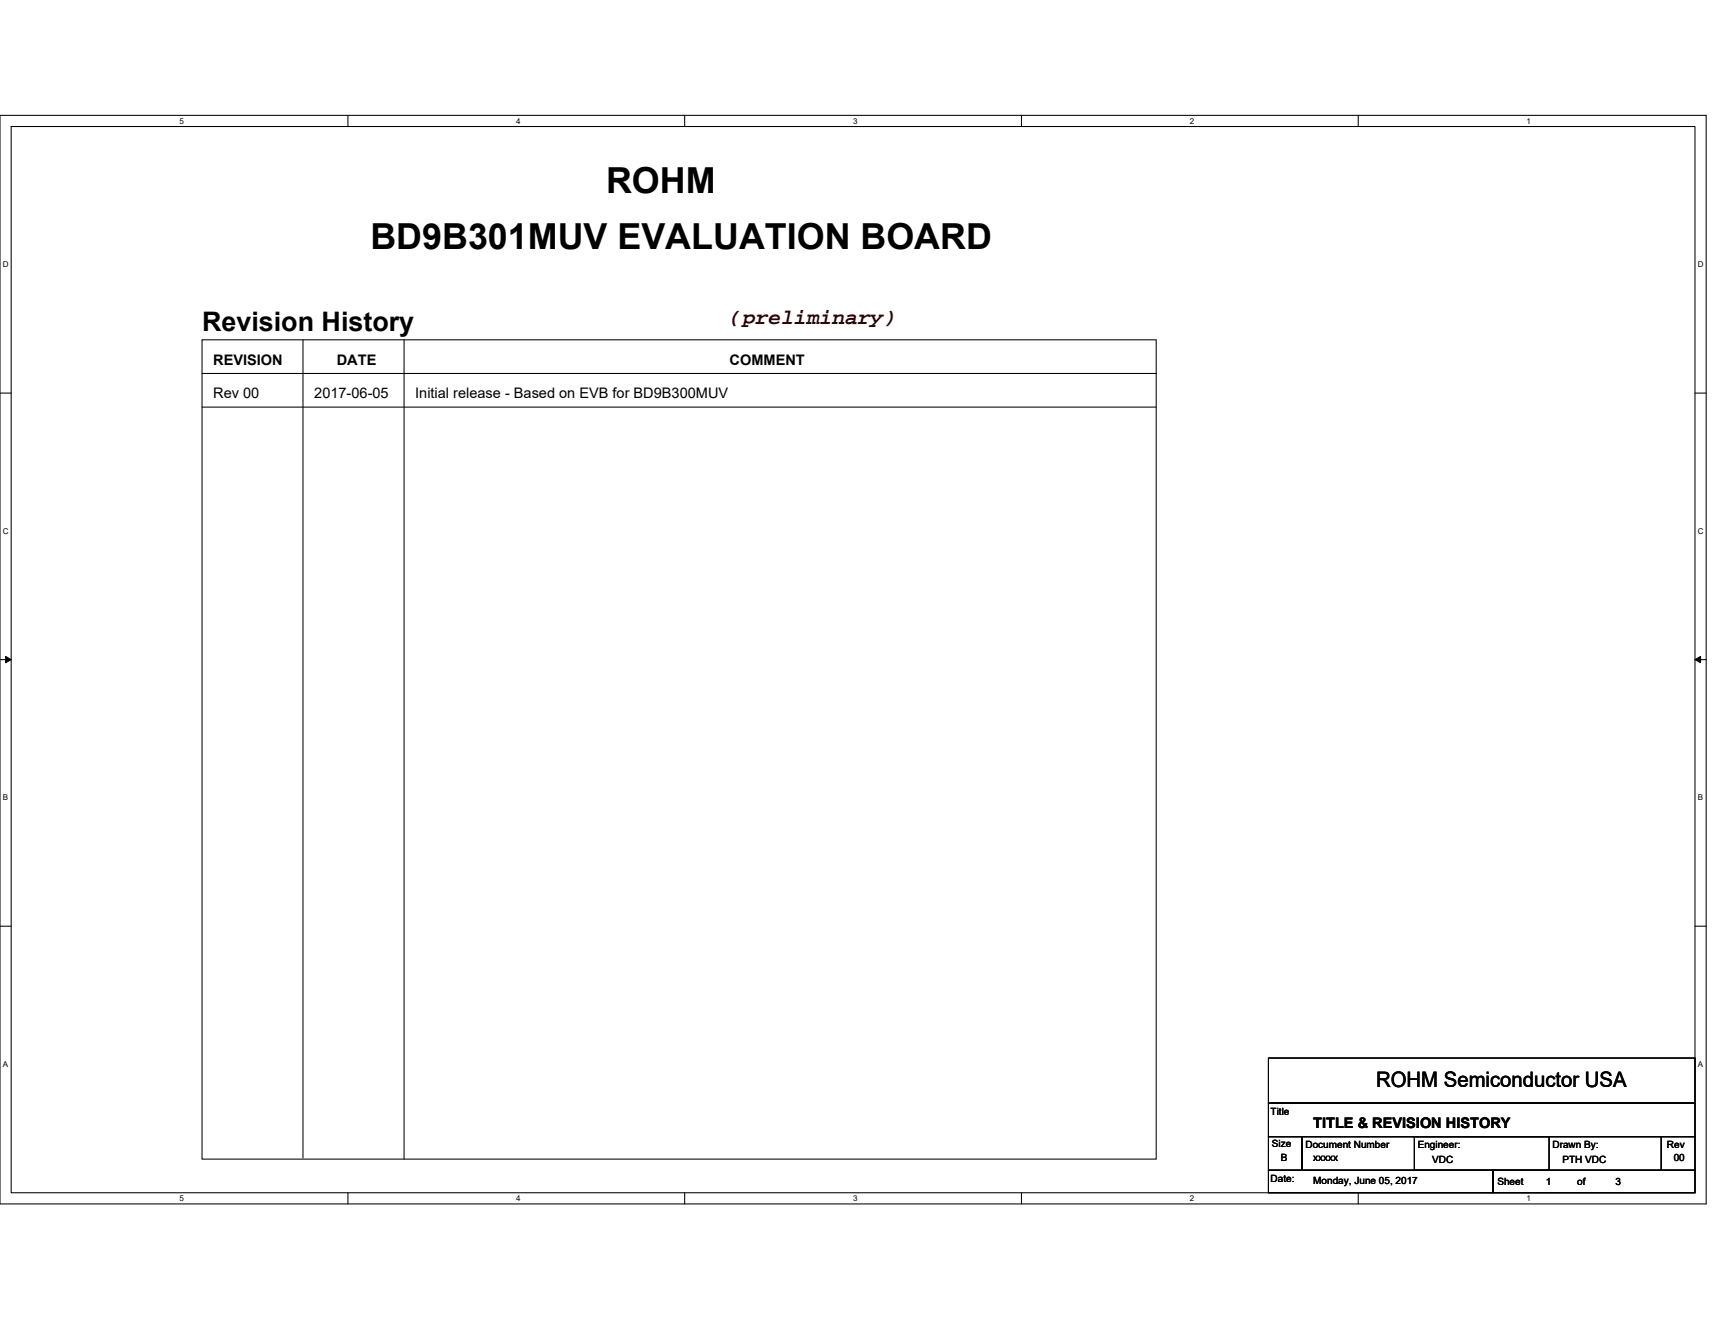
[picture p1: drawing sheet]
<svg xmlns="http://www.w3.org/2000/svg" width="279mm" height="216mm" viewBox="0 0 279 216" stroke-linecap="round" stroke-linejoin="round" font-family="sans-serif">
<defs><g id="words">
<g font-size="5.8">
<text x="98.7" y="31.4">ROHM</text>
<text x="60.3" y="40.5">BD9B301MUV EVALUATION BOARD</text>
</g>
<text font-size="4.4" x="32.9" y="53.9">Revision History</text>
<text font-size="3.5" fill="#400000" x="118.9" y="52.8">(preliminary)</text>
<text font-size="3.5" x="224.2" y="177.2">ROHM Semiconductor USA</text>
<g font-size="2.4">
<text x="34.7" y="59.4">REVISION</text>
<text x="54.9" y="59.4">DATE</text>
<text x="118.9" y="59.4">COMMENT</text>
<text x="34.7" y="64.8">Rev 00</text>
<text x="51.2" y="64.8">2017-06-05</text>
<text x="67.6" y="64.8">Initial release - Based on EVB for BD9B300MUV</text>
<text x="214" y="183.7">TITLE &amp; REVISION HISTORY</text>
</g>
<g font-size="1.6">
<text x="207" y="181.8">Title</text>
<text x="207.2" y="186.9">Size</text>
<text x="208.7" y="189.3">B</text>
<text x="212.7" y="187">Document Number</text>
<text x="214" y="189.3">xxxxx</text>
<text x="231" y="187">Engineer:</text>
<text x="233.3" y="189.4">VDC</text>
<text x="252.9" y="187">Drawn By:</text>
<text x="254.5" y="189.4">PTH VDC</text>
<text x="271.6" y="187">Rev</text>
<text x="272.7" y="189.3">00</text>
<text x="207" y="192.5">Date:</text>
<text x="214" y="192.9">Monday, June 05, 2017</text>
<text x="243.9" y="193.1">Sheet</text>
<text x="251.8" y="193.1">1</text>
<text x="256.9" y="193.1">of</text>
<text x="263.2" y="193.1">3</text>
</g>
<g font-size="1.3">
<text x="29.3" y="20.2">5</text>
<text x="84.1" y="20.2">4</text>
<text x="139" y="20.2">3</text>
<text x="193.8" y="20.2">2</text>
<text x="248.7" y="20.2">1</text>
<text x=".5" y="43.5">D</text>
<text x="276.6" y="43.5">D</text>
<text x=".5" y="87">C</text>
<text x="276.6" y="87">C</text>
<text x=".5" y="130.4">B</text>
<text x="276.6" y="130.4">B</text>
<text x=".5" y="173.8">A</text>
<text x="276.6" y="173.8">A</text>
<text x="29.3" y="195.7">5</text>
<text x="84.1" y="195.7">4</text>
<text x="139" y="195.7">3</text>
<text x="193.8" y="195.7">2</text>
<text x="248.7" y="195.7">1</text>
</g>
</g></defs>
<path d="M0 18.8h278v177.4h-278zM1.8 20.6h274.3v173.8h-274.3z" fill="none" stroke="#000" stroke-width=".17"/>
<g fill="#fff">
<path d="M29.3 19h.7v1.4h-.7z"/>
<path d="M29.3 194.5h.7v1.5h-.7z"/>
</g>
<path d="M56.7 18.8v1.8M56.7 194.4v1.8" fill="none" stroke="#000" stroke-width=".17"/>
<g fill="#fff">
<path d="M84.1 19h.7v1.4h-.7z"/>
<path d="M84.1 194.5h.7v1.5h-.7z"/>
</g>
<path d="M111.5 18.8v1.8M111.5 194.4v1.8" fill="none" stroke="#000" stroke-width=".17"/>
<g fill="#fff">
<path d="M139 19h.7v1.4h-.7z"/>
<path d="M139 194.5h.7v1.5h-.7z"/>
</g>
<path d="M166.4 18.8v1.8M166.4 194.4v1.8" fill="none" stroke="#000" stroke-width=".17"/>
<g fill="#fff">
<path d="M193.8 19h.8v1.4h-.8z"/>
<path d="M193.8 194.5h.8v1.5h-.8z"/>
</g>
<path d="M221.3 18.8v1.8M221.3 194.4v1.8" fill="none" stroke="#000" stroke-width=".17"/>
<g fill="#fff">
<path d="M248.7 19h.7v1.4h-.7z"/>
<path d="M248.7 194.5h.7v1.5h-.7z"/>
<path d="M.5 42.3h.9v1.5h-.9z"/>
<path d="M276.6 42.3h1v1.5h-1z"/>
<path d="M.5 85.8h.9v1.4h-.9z"/>
<path d="M276.6 85.8h1v1.4h-1z"/>
</g>
<path d="M0 64.1h1.8M276.1 64.1h1.9" fill="none" stroke="#000" stroke-width=".17"/>
<g fill="#fff">
<path d="M.5 129.2h.8v1.5h-.8z"/>
<path d="M276.6 129.2h.9v1.5h-.9z"/>
</g>
<path d="M0 107.5h1.8M276.1 107.5h1.9" fill="none" stroke="#000" stroke-width=".17"/>
<path d="M.9 107l.9 .5-.9 .5zM276.1 107.5l1-.5v1z" fill="#000" stroke="#000" stroke-width=".16"/>
<g fill="#fff">
<path d="M.5 172.6h.8v1.5h-.8z"/>
<path d="M276.6 172.6h.9v1.5h-.9z"/>
</g>
<g fill="none" stroke="#000" stroke-width=".17">
<path d="M32.9 55.4h155.5v133.5h-155.5zM49.4 55.4v133.3M65.8 55.4v133.5M32.9 66.3h155.5M32.9 60.9h155.5M0 150.9h1.8M276.1 150.9h1.9M206.7 179.7h69.4v5.5h-69.4zM206.7 172.4h69.4v7.3h-69.4zM206.7 185.2h5.4v5.5h-5.4zM206.7 190.7h36.5v3.7h-36.5zM212.1 185.2h58.6v5.5h-58.6z"/>
<path d="M230.4 185.2h22v5.5h-22zM243.2 190.7h32.9v3.7h-32.9zM270.7 185.2h5.4v5.5h-5.4z"/>
</g>
<use href="#words"/>
</svg>
